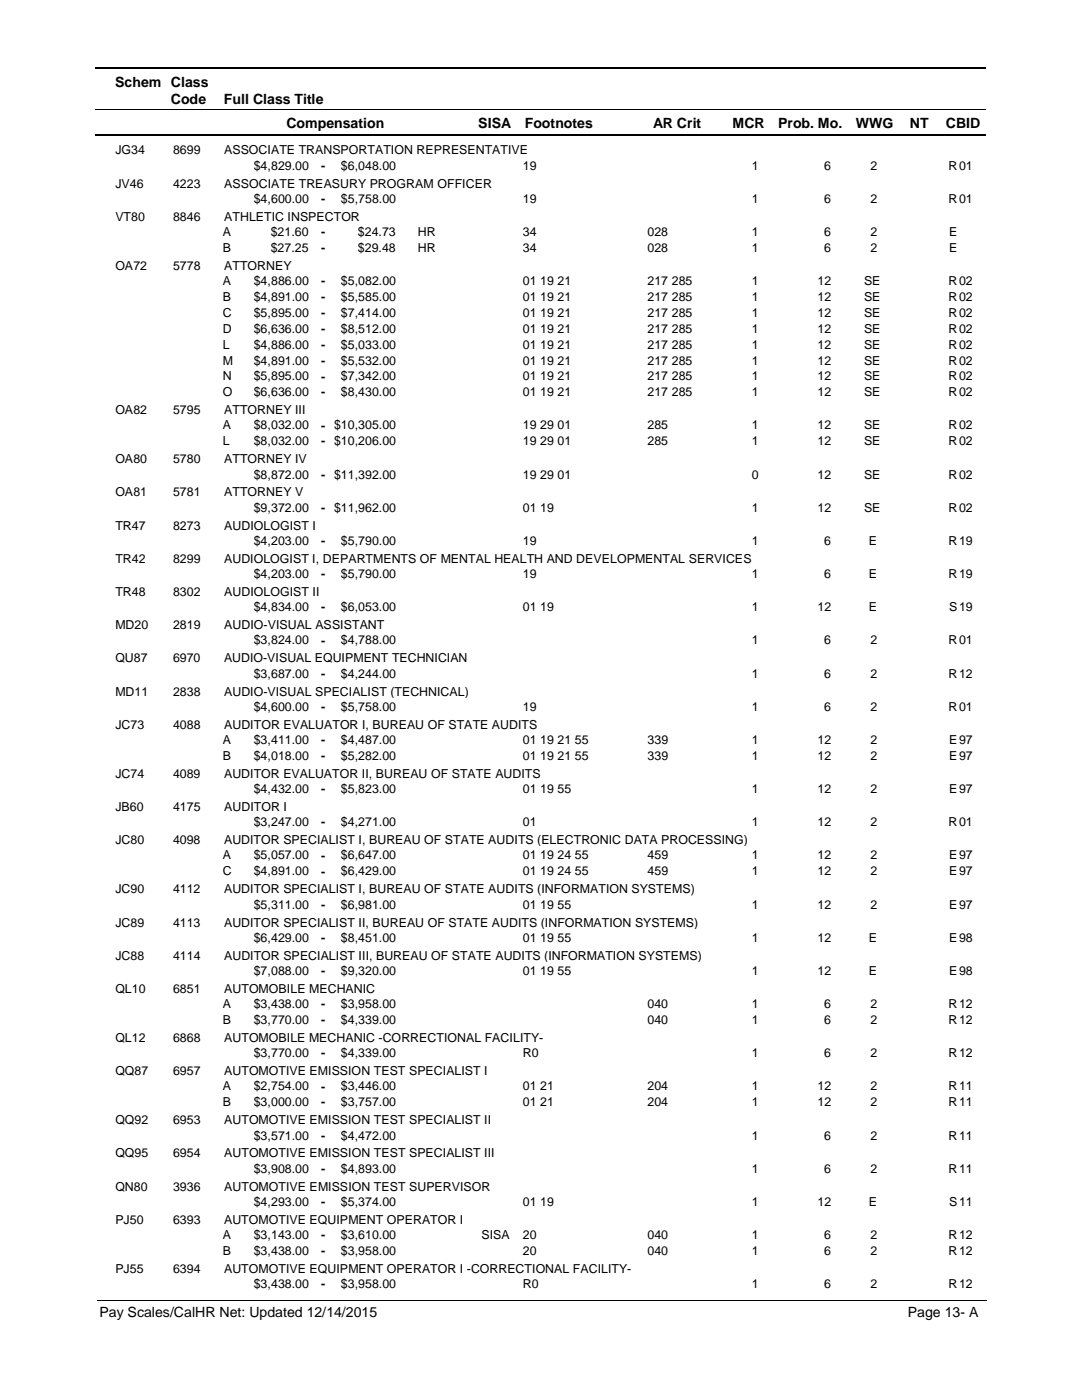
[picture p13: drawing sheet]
<svg xmlns="http://www.w3.org/2000/svg" width="216mm" height="279mm" viewBox="0 0 216 279" stroke-linecap="round" stroke-linejoin="round" font-family="sans-serif">
<defs><g id="words">
<g font-size="2.8">
<text x="23" y="17.3">Schem Class</text>
<text x="34.1" y="20.7">Code</text>
<text x="44.7" y="20.7">Full Class Title</text>
<text x="57.2" y="25.6">Compensation</text>
<text x="95.4" y="25.6">SISA</text>
<text x="104.7" y="25.6">Footnotes</text>
<text x="130.3" y="25.6">AR Crit</text>
<text x="146.2" y="25.6">MCR</text>
<text x="155.3" y="25.6">Prob. Mo.</text>
<text x="170.8" y="25.6">WWG</text>
<text x="181.5" y="25.6">NT</text>
<text x="188.7" y="25.6">CBID</text>
<text x="19.9" y="262.9">Pay Scales/CalHR Net: Updated 12/14/2015</text>
<text x="181.1" y="262.9">Page 13- A</text>
</g>
<g font-size="2.5">
<text x="23" y="30.8">JG34</text>
<text x="34.5" y="30.8">8699</text>
<text x="44.7" y="30.8">ASSOCIATE TRANSPORTATION REPRESENTATIVE</text>
<text x="50.6" y="33.9">$4,829.00</text>
<text x="64.1" y="33.9">-</text>
<text x="68" y="33.9">$6,048.00</text>
<text x="104.3" y="33.9">19</text>
<text x="150" y="33.9">1</text>
<text x="164.5" y="33.9">6</text>
<text x="173.7" y="33.9">2</text>
<text x="189.3" y="33.9">R</text>
<text x="191.4" y="33.9">01</text>
<text x="23" y="37.4">JV46</text>
<text x="34.5" y="37.4">4223</text>
<text x="44.7" y="37.4">ASSOCIATE TREASURY PROGRAM OFFICER</text>
<text x="50.6" y="40.5">$4,600.00</text>
<text x="64.1" y="40.5">-</text>
<text x="68" y="40.5">$5,758.00</text>
<text x="104.3" y="40.5">19</text>
<text x="150" y="40.5">1</text>
<text x="164.5" y="40.5">6</text>
<text x="173.7" y="40.5">2</text>
<text x="189.3" y="40.5">R</text>
<text x="191.4" y="40.5">01</text>
<text x="23" y="44">VT80</text>
<text x="34.5" y="44">8846</text>
<text x="44.5" y="47.1">A</text>
<text x="44.7" y="44">ATHLETIC INSPECTOR</text>
<text x="54" y="47.1">$21.60</text>
<text x="64.1" y="47.1">-</text>
<text x="71.4" y="47.1">$24.73</text>
<text x="83.4" y="47.1">HR</text>
<text x="104.3" y="47.1">34</text>
<text x="129.2" y="47.1">028</text>
<text x="150" y="47.1">1</text>
<text x="164.5" y="47.1">6</text>
<text x="173.7" y="47.1">2</text>
<text x="189.4" y="47.1">E</text>
<text x="23" y="53.9">OA72</text>
<text x="34.5" y="53.9">5778</text>
<text x="44.5" y="50.3">B</text>
<text x="44.7" y="53.9">ATTORNEY</text>
<text x="54" y="50.3">$27.25</text>
<text x="64.1" y="50.3">-</text>
<text x="71.4" y="50.3">$29.48</text>
<text x="83.4" y="50.3">HR</text>
<text x="104.3" y="50.3">34</text>
<text x="129.2" y="50.3">028</text>
<text x="150" y="50.3">1</text>
<text x="164.5" y="50.3">6</text>
<text x="173.7" y="50.3">2</text>
<text x="189.4" y="50.3">E</text>
<text x="44.5" y="56.9">A</text>
<text x="50.6" y="56.9">$4,886.00</text>
<text x="64.1" y="56.9">-</text>
<text x="68" y="56.9">$5,082.00</text>
<text x="104.3" y="56.9">01 19 21</text>
<text x="129.2" y="56.9">217 285</text>
<text x="150" y="56.9">1</text>
<text x="163.1" y="56.9">12</text>
<text x="172.4" y="56.9">SE</text>
<text x="189.3" y="56.9">R</text>
<text x="191.4" y="56.9">02</text>
<text x="44.5" y="60.1">B</text>
<text x="44.5" y="63.2">C</text>
<text x="50.6" y="60.1">$4,891.00</text>
<text x="50.6" y="63.2">$5,895.00</text>
<text x="64.1" y="60.1">-</text>
<text x="64.1" y="63.3">-</text>
<text x="68" y="60.1">$5,585.00</text>
<text x="68" y="63.2">$7,414.00</text>
<text x="104.3" y="60.1">01 19 21</text>
<text x="104.3" y="63.2">01 19 21</text>
<text x="129.2" y="60.1">217 285</text>
<text x="129.2" y="63.2">217 285</text>
<text x="150" y="60.1">1</text>
<text x="150" y="63.2">1</text>
<text x="163.1" y="60.1">12</text>
<text x="163.1" y="63.2">12</text>
<text x="172.4" y="60.1">SE</text>
<text x="172.4" y="63.2">SE</text>
<text x="189.3" y="60.1">R</text>
<text x="189.3" y="63.2">R</text>
<text x="191.4" y="60.1">02</text>
<text x="191.4" y="63.2">02</text>
<text x="44.5" y="66.4">D</text>
<text x="44.5" y="69.6">L</text>
<text x="50.6" y="66.4">$6,636.00</text>
<text x="50.6" y="69.6">$4,886.00</text>
<text x="64.1" y="66.4">-</text>
<text x="64.1" y="69.6">-</text>
<text x="68" y="66.4">$8,512.00</text>
<text x="68" y="69.6">$5,033.00</text>
<text x="104.3" y="66.4">01 19 21</text>
<text x="104.3" y="69.6">01 19 21</text>
<text x="129.2" y="66.4">217 285</text>
<text x="129.2" y="69.6">217 285</text>
<text x="150" y="69.6">1</text>
<text x="150" y="66.4">1</text>
<text x="163.1" y="66.4">12</text>
<text x="163.1" y="69.6">12</text>
<text x="172.4" y="66.4">SE</text>
<text x="172.4" y="69.6">SE</text>
<text x="189.3" y="69.6">R</text>
<text x="189.3" y="66.4">R</text>
<text x="191.4" y="66.4">02</text>
<text x="191.4" y="69.6">02</text>
<text x="44.5" y="72.7">M</text>
<text x="44.5" y="75.9">N</text>
<text x="50.6" y="72.7">$4,891.00</text>
<text x="50.6" y="75.9">$5,895.00</text>
<text x="64.1" y="72.8">-</text>
<text x="64.1" y="75.9">-</text>
<text x="68" y="75.9">$7,342.00</text>
<text x="68" y="72.7">$5,532.00</text>
<text x="104.3" y="75.9">01 19 21</text>
<text x="104.3" y="72.7">01 19 21</text>
<text x="129.2" y="75.9">217 285</text>
<text x="129.2" y="72.7">217 285</text>
<text x="150" y="72.7">1</text>
<text x="150" y="75.9">1</text>
<text x="163.1" y="72.7">12</text>
<text x="163.1" y="75.9">12</text>
<text x="172.4" y="75.9">SE</text>
<text x="172.4" y="72.7">SE</text>
<text x="189.3" y="72.7">R</text>
<text x="189.3" y="75.9">R</text>
<text x="191.4" y="72.7">02</text>
<text x="191.4" y="75.9">02</text>
<text x="23" y="82.7">OA82</text>
<text x="34.5" y="82.7">5795</text>
<text x="44.5" y="79.1">O</text>
<text x="44.7" y="82.7">ATTORNEY III</text>
<text x="50.6" y="79.1">$6,636.00</text>
<text x="64.1" y="79.1">-</text>
<text x="68" y="79.1">$8,430.00</text>
<text x="104.3" y="79.1">01 19 21</text>
<text x="129.2" y="79.1">217 285</text>
<text x="150" y="79.1">1</text>
<text x="163.1" y="79.1">12</text>
<text x="172.4" y="79.1">SE</text>
<text x="189.3" y="79.1">R</text>
<text x="191.4" y="79.1">02</text>
<text x="44.5" y="85.7">A</text>
<text x="44.5" y="88.9">L</text>
<text x="50.6" y="85.7">$8,032.00</text>
<text x="50.6" y="88.9">$8,032.00</text>
<text x="64.1" y="85.7">- $10,305.00</text>
<text x="64.1" y="88.9">- $10,206.00</text>
<text x="104.3" y="85.7">19 29 01</text>
<text x="104.3" y="88.9">19 29 01</text>
<text x="129.2" y="85.7">285</text>
<text x="129.2" y="88.9">285</text>
<text x="150" y="85.7">1</text>
<text x="150" y="88.9">1</text>
<text x="163.1" y="85.7">12</text>
<text x="163.1" y="88.9">12</text>
<text x="172.4" y="85.7">SE</text>
<text x="172.4" y="88.9">SE</text>
<text x="189.3" y="85.7">R</text>
<text x="189.3" y="88.9">R</text>
<text x="191.4" y="85.7">02</text>
<text x="191.4" y="88.9">02</text>
<text x="23" y="92.5">OA80</text>
<text x="34.5" y="92.5">5780</text>
<text x="44.7" y="92.5">ATTORNEY IV</text>
<text x="50.6" y="95.5">$8,872.00</text>
<text x="64.1" y="95.5">- $11,392.00</text>
<text x="104.3" y="95.5">19 29 01</text>
<text x="150" y="95.5">0</text>
<text x="163.1" y="95.5">12</text>
<text x="172.4" y="95.5">SE</text>
<text x="189.3" y="95.5">R</text>
<text x="191.4" y="95.5">02</text>
<text x="23" y="99.1">OA81</text>
<text x="34.5" y="99.1">5781</text>
<text x="44.7" y="99.1">ATTORNEY V</text>
<text x="23" y="105.7">TR47</text>
<text x="34.5" y="105.7">8273</text>
<text x="44.7" y="105.7">AUDIOLOGIST I</text>
<text x="50.6" y="102.1">$9,372.00</text>
<text x="64.1" y="102.2">- $11,962.00</text>
<text x="104.3" y="102.1">01 19</text>
<text x="150" y="102.1">1</text>
<text x="163.1" y="102.1">12</text>
<text x="172.4" y="102.1">SE</text>
<text x="189.3" y="102.1">R</text>
<text x="191.4" y="102.1">02</text>
<text x="23" y="112.3">TR42</text>
<text x="34.5" y="112.3">8299</text>
<text x="44.7" y="112.3">AUDIOLOGIST I, DEPARTMENTS OF MENTAL HEALTH AND DEVELOPMENTAL SERVICES</text>
<text x="50.6" y="108.8">$4,203.00</text>
<text x="64.1" y="108.8">-</text>
<text x="68" y="108.8">$5,790.00</text>
<text x="104.3" y="108.8">19</text>
<text x="150" y="108.8">1</text>
<text x="164.5" y="108.8">6</text>
<text x="173.4" y="108.8">E</text>
<text x="189.3" y="108.8">R</text>
<text x="191.4" y="108.8">19</text>
<text x="23" y="119">TR48</text>
<text x="34.5" y="119">8302</text>
<text x="44.7" y="119">AUDIOLOGIST II</text>
<text x="50.6" y="115.4">$4,203.00</text>
<text x="64.1" y="115.4">-</text>
<text x="68" y="115.4">$5,790.00</text>
<text x="104.3" y="115.4">19</text>
<text x="150" y="115.4">1</text>
<text x="164.5" y="115.4">6</text>
<text x="173.4" y="115.4">E</text>
<text x="189.3" y="115.4">R</text>
<text x="191.4" y="115.4">19</text>
<text x="23" y="125.6">MD20</text>
<text x="34.5" y="125.6">2819</text>
<text x="44.7" y="125.6">AUDIO-VISUAL ASSISTANT</text>
<text x="50.6" y="122">$4,834.00</text>
<text x="64.1" y="122">-</text>
<text x="68" y="122">$6,053.00</text>
<text x="104.3" y="122">01 19</text>
<text x="150" y="122">1</text>
<text x="163.1" y="122">12</text>
<text x="173.4" y="122">E</text>
<text x="189.4" y="122">S</text>
<text x="191.4" y="122">19</text>
<text x="50.6" y="128.6">$3,824.00</text>
<text x="64.1" y="128.7">-</text>
<text x="68" y="128.6">$4,788.00</text>
<text x="150" y="128.6">1</text>
<text x="164.5" y="128.6">6</text>
<text x="173.7" y="128.6">2</text>
<text x="189.3" y="128.6">R</text>
<text x="191.4" y="128.6">01</text>
<text x="23" y="132.2">QU87</text>
<text x="34.5" y="132.2">6970</text>
<text x="44.7" y="132.2">AUDIO-VISUAL EQUIPMENT TECHNICIAN</text>
<text x="50.6" y="135.3">$3,687.00</text>
<text x="64.1" y="135.3">-</text>
<text x="68" y="135.3">$4,244.00</text>
<text x="150" y="135.3">1</text>
<text x="164.5" y="135.3">6</text>
<text x="173.7" y="135.3">2</text>
<text x="189.3" y="135.3">R</text>
<text x="191.4" y="135.3">12</text>
<text x="23" y="138.8">MD11</text>
<text x="34.5" y="138.8">2838</text>
<text x="44.7" y="138.8">AUDIO-VISUAL SPECIALIST (TECHNICAL)</text>
<text x="50.6" y="141.9">$4,600.00</text>
<text x="64.1" y="141.9">-</text>
<text x="68" y="141.9">$5,758.00</text>
<text x="104.3" y="141.9">19</text>
<text x="150" y="141.9">1</text>
<text x="164.5" y="141.9">6</text>
<text x="173.7" y="141.9">2</text>
<text x="189.3" y="141.9">R</text>
<text x="191.4" y="141.9">01</text>
<text x="23" y="145.4">JC73</text>
<text x="34.5" y="145.4">4088</text>
<text x="44.5" y="148.5">A</text>
<text x="44.7" y="145.4">AUDITOR EVALUATOR I, BUREAU OF STATE AUDITS</text>
<text x="50.6" y="148.5">$3,411.00</text>
<text x="64.1" y="148.5">-</text>
<text x="68" y="148.5">$4,487.00</text>
<text x="104.3" y="148.5">01 19 21 55</text>
<text x="129.2" y="148.5">339</text>
<text x="150" y="148.5">1</text>
<text x="163.1" y="148.5">12</text>
<text x="173.7" y="148.5">2</text>
<text x="189.4" y="148.5">E</text>
<text x="191.4" y="148.5">97</text>
<text x="23" y="155.2">JC74</text>
<text x="34.5" y="155.2">4089</text>
<text x="44.5" y="151.7">B</text>
<text x="44.7" y="155.2">AUDITOR EVALUATOR II, BUREAU OF STATE AUDITS</text>
<text x="50.6" y="151.7">$4,018.00</text>
<text x="64.1" y="151.7">-</text>
<text x="68" y="151.7">$5,282.00</text>
<text x="104.3" y="151.7">01 19 21 55</text>
<text x="129.2" y="151.7">339</text>
<text x="150" y="151.7">1</text>
<text x="163.1" y="151.7">12</text>
<text x="173.7" y="151.7">2</text>
<text x="189.4" y="151.7">E</text>
<text x="191.4" y="151.7">97</text>
<text x="23" y="161.9">JB60</text>
<text x="34.5" y="161.9">4175</text>
<text x="44.7" y="161.9">AUDITOR I</text>
<text x="50.6" y="158.3">$4,432.00</text>
<text x="64.1" y="158.3">-</text>
<text x="68" y="158.3">$5,823.00</text>
<text x="104.3" y="158.3">01 19 55</text>
<text x="150" y="158.3">1</text>
<text x="163.1" y="158.3">12</text>
<text x="173.7" y="158.3">2</text>
<text x="189.4" y="158.3">E</text>
<text x="191.4" y="158.3">97</text>
<text x="50.6" y="164.9">$3,247.00</text>
<text x="64.1" y="164.9">-</text>
<text x="68" y="164.9">$4,271.00</text>
<text x="104.3" y="164.9">01</text>
<text x="150" y="164.9">1</text>
<text x="163.1" y="164.9">12</text>
<text x="173.7" y="164.9">2</text>
<text x="189.3" y="164.9">R</text>
<text x="191.4" y="164.9">01</text>
<text x="23" y="168.5">JC80</text>
<text x="34.5" y="168.5">4098</text>
<text x="44.5" y="171.5">A</text>
<text x="44.7" y="168.5">AUDITOR SPECIALIST I, BUREAU OF STATE AUDITS (ELECTRONIC DATA PROCESSING)</text>
<text x="50.6" y="171.5">$5,057.00</text>
<text x="64.1" y="171.6">-</text>
<text x="68" y="171.5">$6,647.00</text>
<text x="104.3" y="171.5">01 19 24 55</text>
<text x="129.2" y="171.5">459</text>
<text x="150" y="171.5">1</text>
<text x="163.1" y="171.5">12</text>
<text x="173.7" y="171.5">2</text>
<text x="189.4" y="171.5">E</text>
<text x="191.4" y="171.5">97</text>
<text x="23" y="178.3">JC90</text>
<text x="34.5" y="178.3">4112</text>
<text x="44.5" y="174.7">C</text>
<text x="44.7" y="178.3">AUDITOR SPECIALIST I, BUREAU OF STATE AUDITS (INFORMATION SYSTEMS)</text>
<text x="50.6" y="174.7">$4,891.00</text>
<text x="64.1" y="174.7">-</text>
<text x="68" y="174.7">$6,429.00</text>
<text x="104.3" y="174.7">01 19 24 55</text>
<text x="129.2" y="174.7">459</text>
<text x="150" y="174.7">1</text>
<text x="163.1" y="174.7">12</text>
<text x="173.7" y="174.7">2</text>
<text x="189.4" y="174.7">E</text>
<text x="191.4" y="174.7">97</text>
<text x="23" y="184.9">JC89</text>
<text x="34.5" y="184.9">4113</text>
<text x="44.7" y="184.9">AUDITOR SPECIALIST II, BUREAU OF STATE AUDITS (INFORMATION SYSTEMS)</text>
<text x="50.6" y="181.3">$5,311.00</text>
<text x="64.1" y="181.4">-</text>
<text x="68" y="181.3">$6,981.00</text>
<text x="104.3" y="181.3">01 19 55</text>
<text x="150" y="181.3">1</text>
<text x="163.1" y="181.3">12</text>
<text x="173.7" y="181.3">2</text>
<text x="189.4" y="181.3">E</text>
<text x="191.4" y="181.3">97</text>
<text x="23" y="191.5">JC88</text>
<text x="34.5" y="191.5">4114</text>
<text x="44.7" y="191.5">AUDITOR SPECIALIST III, BUREAU OF STATE AUDITS (INFORMATION SYSTEMS)</text>
<text x="50.6" y="187.9">$6,429.00</text>
<text x="64.1" y="188">-</text>
<text x="68" y="187.9">$8,451.00</text>
<text x="104.3" y="187.9">01 19 55</text>
<text x="150" y="187.9">1</text>
<text x="163.1" y="187.9">12</text>
<text x="173.4" y="187.9">E</text>
<text x="189.4" y="187.9">E</text>
<text x="191.4" y="187.9">98</text>
<text x="50.6" y="194.6">$7,088.00</text>
<text x="64.1" y="194.6">-</text>
<text x="68" y="194.6">$9,320.00</text>
<text x="104.3" y="194.6">01 19 55</text>
<text x="150" y="194.6">1</text>
<text x="163.1" y="194.6">12</text>
<text x="173.4" y="194.6">E</text>
<text x="189.4" y="194.6">E</text>
<text x="191.4" y="194.6">98</text>
<text x="23" y="198.1">QL10</text>
<text x="34.5" y="198.1">6851</text>
<text x="44.5" y="201.2">A</text>
<text x="44.7" y="198.1">AUTOMOBILE MECHANIC</text>
<text x="50.6" y="201.2">$3,438.00</text>
<text x="64.1" y="201.2">-</text>
<text x="68" y="201.2">$3,958.00</text>
<text x="129.2" y="201.2">040</text>
<text x="150" y="201.2">1</text>
<text x="164.5" y="201.2">6</text>
<text x="173.7" y="201.2">2</text>
<text x="189.3" y="201.2">R</text>
<text x="191.4" y="201.2">12</text>
<text x="23" y="207.9">QL12</text>
<text x="34.5" y="207.9">6868</text>
<text x="44.5" y="204.4">B</text>
<text x="44.7" y="207.9">AUTOMOBILE MECHANIC -CORRECTIONAL FACILITY-</text>
<text x="50.6" y="204.4">$3,770.00</text>
<text x="64.1" y="204.4">-</text>
<text x="68" y="204.4">$4,339.00</text>
<text x="129.2" y="204.4">040</text>
<text x="150" y="204.4">1</text>
<text x="164.5" y="204.4">6</text>
<text x="173.7" y="204.4">2</text>
<text x="189.3" y="204.4">R</text>
<text x="191.4" y="204.4">12</text>
<text x="23" y="214.6">QQ87</text>
<text x="34.5" y="214.6">6957</text>
<text x="44.7" y="214.6">AUTOMOTIVE EMISSION TEST SPECIALIST I</text>
<text x="50.6" y="211">$3,770.00</text>
<text x="64.1" y="211">-</text>
<text x="68" y="211">$4,339.00</text>
<text x="104.3" y="211">R0</text>
<text x="150" y="211">1</text>
<text x="164.5" y="211">6</text>
<text x="173.7" y="211">2</text>
<text x="189.3" y="211">R</text>
<text x="191.4" y="211">12</text>
<text x="44.5" y="217.6">A</text>
<text x="44.5" y="220.8">B</text>
<text x="50.6" y="217.6">$2,754.00</text>
<text x="50.6" y="220.8">$3,000.00</text>
<text x="64.1" y="217.6">-</text>
<text x="64.1" y="220.8">-</text>
<text x="68" y="217.6">$3,446.00</text>
<text x="68" y="220.8">$3,757.00</text>
<text x="104.3" y="217.6">01 21</text>
<text x="104.3" y="220.8">01 21</text>
<text x="129.2" y="217.6">204</text>
<text x="129.2" y="220.8">204</text>
<text x="150" y="217.6">1</text>
<text x="150" y="220.8">1</text>
<text x="163.1" y="217.6">12</text>
<text x="163.1" y="220.8">12</text>
<text x="173.7" y="217.6">2</text>
<text x="173.7" y="220.8">2</text>
<text x="189.3" y="217.6">R</text>
<text x="189.3" y="220.8">R</text>
<text x="191.4" y="217.6">11</text>
<text x="191.4" y="220.8">11</text>
<text x="23" y="224.3">QQ92</text>
<text x="34.5" y="224.3">6953</text>
<text x="44.7" y="224.3">AUTOMOTIVE EMISSION TEST SPECIALIST II</text>
<text x="50.6" y="227.4">$3,571.00</text>
<text x="64.1" y="227.4">-</text>
<text x="68" y="227.4">$4,472.00</text>
<text x="150" y="227.4">1</text>
<text x="164.5" y="227.4">6</text>
<text x="173.7" y="227.4">2</text>
<text x="189.3" y="227.4">R</text>
<text x="191.4" y="227.4">11</text>
<text x="23" y="231">QQ95</text>
<text x="34.5" y="231">6954</text>
<text x="44.7" y="231">AUTOMOTIVE EMISSION TEST SPECIALIST III</text>
<text x="23" y="237.6">QN80</text>
<text x="34.5" y="237.6">3936</text>
<text x="44.7" y="237.6">AUTOMOTIVE EMISSION TEST SUPERVISOR</text>
<text x="50.6" y="234">$3,908.00</text>
<text x="64.1" y="234">-</text>
<text x="68" y="234">$4,893.00</text>
<text x="150" y="234">1</text>
<text x="164.5" y="234">6</text>
<text x="173.7" y="234">2</text>
<text x="189.3" y="234">R</text>
<text x="191.4" y="234">11</text>
<text x="23" y="244.2">PJ50</text>
<text x="34.5" y="244.2">6393</text>
<text x="44.7" y="244.2">AUTOMOTIVE EQUIPMENT OPERATOR I</text>
<text x="50.6" y="240.6">$4,293.00</text>
<text x="64.1" y="240.7">-</text>
<text x="68" y="240.6">$5,374.00</text>
<text x="104.3" y="240.6">01 19</text>
<text x="150" y="240.6">1</text>
<text x="163.1" y="240.6">12</text>
<text x="173.4" y="240.6">E</text>
<text x="189.4" y="240.6">S</text>
<text x="191.4" y="240.6">11</text>
<text x="44.5" y="247.3">A</text>
<text x="44.5" y="250.4">B</text>
<text x="50.6" y="247.3">$3,143.00</text>
<text x="50.6" y="250.4">$3,438.00</text>
<text x="64.1" y="247.3">-</text>
<text x="64.1" y="250.5">-</text>
<text x="68" y="247.3">$3,610.00</text>
<text x="68" y="250.4">$3,958.00</text>
<text x="96.1" y="247.3">SISA</text>
<text x="104.3" y="247.3">20</text>
<text x="104.3" y="250.4">20</text>
<text x="129.2" y="247.3">040</text>
<text x="129.2" y="250.4">040</text>
<text x="150" y="247.3">1</text>
<text x="150" y="250.4">1</text>
<text x="164.5" y="247.3">6</text>
<text x="164.5" y="250.4">6</text>
<text x="173.7" y="247.3">2</text>
<text x="173.7" y="250.4">2</text>
<text x="189.3" y="247.3">R</text>
<text x="189.3" y="250.4">R</text>
<text x="191.4" y="247.3">12</text>
<text x="191.4" y="250.4">12</text>
<text x="23" y="254">PJ55</text>
<text x="34.5" y="254">6394</text>
<text x="44.7" y="254">AUTOMOTIVE EQUIPMENT OPERATOR I -CORRECTIONAL FACILITY-</text>
<text x="50.6" y="257.1">$3,438.00</text>
<text x="64.1" y="257.1">-</text>
<text x="68" y="257.1">$3,958.00</text>
<text x="104.3" y="257.1">R0</text>
<text x="150" y="257.1">1</text>
<text x="164.5" y="257.1">6</text>
<text x="173.7" y="257.1">2</text>
<text x="189.3" y="257.1">R</text>
<text x="191.4" y="257.1">12</text>
</g>
</g></defs>
<path d="M19 13.5h177.8M19 27h177.8" fill="none" stroke="#000" stroke-width=".36"/>
<path d="M19 21.8h177.8" fill="none" stroke="#000" stroke-width=".2"/>
<g fill="#fff">
<path d="M46.9 31.2h16.3v3h-16.3z"/>
<path d="M191 31.2h4.2v3h-4.2z"/>
<path d="M46.9 37.8h16.3v3h-16.3z"/>
<path d="M191 37.8h4.2v3h-4.2z"/>
<path d="M46.9 44.5h16.3v3h-16.3z"/>
<path d="M191 44.5h4.2v3h-4.2z"/>
<path d="M46.9 47.6h16.3v3h-16.3z"/>
<path d="M191 47.6h4.2v3h-4.2z"/>
<path d="M46.9 54.3h16.3v3h-16.3z"/>
<path d="M191 54.3h4.2v3h-4.2z"/>
<path d="M46.9 57.4h16.3v3h-16.3z"/>
<path d="M191 57.4h4.2v3h-4.2z"/>
<path d="M46.9 60.6h16.3v3h-16.3z"/>
<path d="M191 60.6h4.2v3h-4.2z"/>
<path d="M46.9 63.8h16.3v3h-16.3z"/>
<path d="M191 63.8h4.2v3h-4.2z"/>
<path d="M46.9 67h16.3v2.9h-16.3z"/>
<path d="M191 67h4.2v2.9h-4.2z"/>
<path d="M46.9 70.1h16.3v3h-16.3z"/>
<path d="M191 70.1h4.2v3h-4.2z"/>
<path d="M46.9 73.3h16.3v3h-16.3z"/>
<path d="M191 73.3h4.2v3h-4.2z"/>
<path d="M46.9 76.5h16.3v2.9h-16.3z"/>
<path d="M191 76.5h4.2v2.9h-4.2z"/>
<path d="M46.9 83.1h16.3v3h-16.3z"/>
<path d="M191 83.1h4.2v3h-4.2z"/>
<path d="M46.9 86.3h16.3v2.9h-16.3z"/>
<path d="M191 86.3h4.2v2.9h-4.2z"/>
<path d="M46.9 92.9h16.3v3h-16.3z"/>
<path d="M191 92.9h4.2v3h-4.2z"/>
<path d="M46.9 99.5h16.3v3h-16.3z"/>
<path d="M191 99.5h4.2v3h-4.2z"/>
<path d="M46.9 106.1h16.3v3h-16.3z"/>
<path d="M191 106.1h4.2v3h-4.2z"/>
<path d="M46.9 112.8h16.3v2.9h-16.3z"/>
<path d="M191 112.8h4.2v2.9h-4.2z"/>
<path d="M46.9 119.4h16.3v2.9h-16.3z"/>
<path d="M191 119.4h4.2v2.9h-4.2z"/>
<path d="M46.9 126h16.3v3h-16.3z"/>
<path d="M191 126h4.2v3h-4.2z"/>
<path d="M46.9 132.6h16.3v3h-16.3z"/>
<path d="M191 132.6h4.2v3h-4.2z"/>
<path d="M46.9 139.2h16.3v3h-16.3z"/>
<path d="M191 139.2h4.2v3h-4.2z"/>
<path d="M46.9 145.9h16.3v2.9h-16.3z"/>
<path d="M191 145.9h4.2v2.9h-4.2z"/>
<path d="M46.9 149h16.3v3h-16.3z"/>
<path d="M191 149h4.2v3h-4.2z"/>
<path d="M46.9 155.7h16.3v2.9h-16.3z"/>
<path d="M191 155.7h4.2v2.9h-4.2z"/>
<path d="M46.9 162.3h16.3v2.9h-16.3z"/>
<path d="M191 162.3h4.2v2.9h-4.2z"/>
<path d="M46.9 168.9h16.3v3h-16.3z"/>
<path d="M191 168.9h4.2v3h-4.2z"/>
<path d="M46.9 172.1h16.3v2.9h-16.3z"/>
<path d="M191 172.1h4.2v2.9h-4.2z"/>
<path d="M46.9 178.7h16.3v3h-16.3z"/>
<path d="M191 178.7h4.2v3h-4.2z"/>
<path d="M46.9 185.3h16.3v3h-16.3z"/>
<path d="M191 185.3h4.2v3h-4.2z"/>
<path d="M46.9 191.9h16.3v3h-16.3z"/>
<path d="M191 191.9h4.2v3h-4.2z"/>
<path d="M46.9 198.6h16.3v2.9h-16.3z"/>
<path d="M191 198.6h4.2v2.9h-4.2z"/>
<path d="M46.9 201.7h16.3v3h-16.3z"/>
<path d="M191 201.7h4.2v3h-4.2z"/>
<path d="M46.9 208.4h16.3v2.9h-16.3z"/>
<path d="M191 208.4h4.2v2.9h-4.2z"/>
<path d="M46.9 215h16.3v3h-16.3z"/>
<path d="M191 215h4.2v3h-4.2z"/>
<path d="M46.9 218.1h16.3v3h-16.3z"/>
<path d="M191 218.1h4.2v3h-4.2z"/>
<path d="M46.9 224.8h16.3v3h-16.3z"/>
<path d="M191 224.8h4.2v3h-4.2z"/>
<path d="M46.9 231.4h16.3v3h-16.3z"/>
<path d="M191 231.4h4.2v3h-4.2z"/>
<path d="M46.9 238h16.3v3h-16.3z"/>
<path d="M191 238h4.2v3h-4.2z"/>
<path d="M46.9 244.6h16.3v3h-16.3z"/>
<path d="M191 244.6h4.2v3h-4.2z"/>
<path d="M46.9 247.8h16.3v3h-16.3z"/>
<path d="M191 247.8h4.2v3h-4.2z"/>
<path d="M46.9 254.4h16.3v3h-16.3z"/>
<path d="M191 254.4h4.2v3h-4.2z"/>
</g>
<path d="M19.4 259.6h177.4" fill="none" stroke="#000" stroke-width=".2"/>
<use href="#words"/>
</svg>
